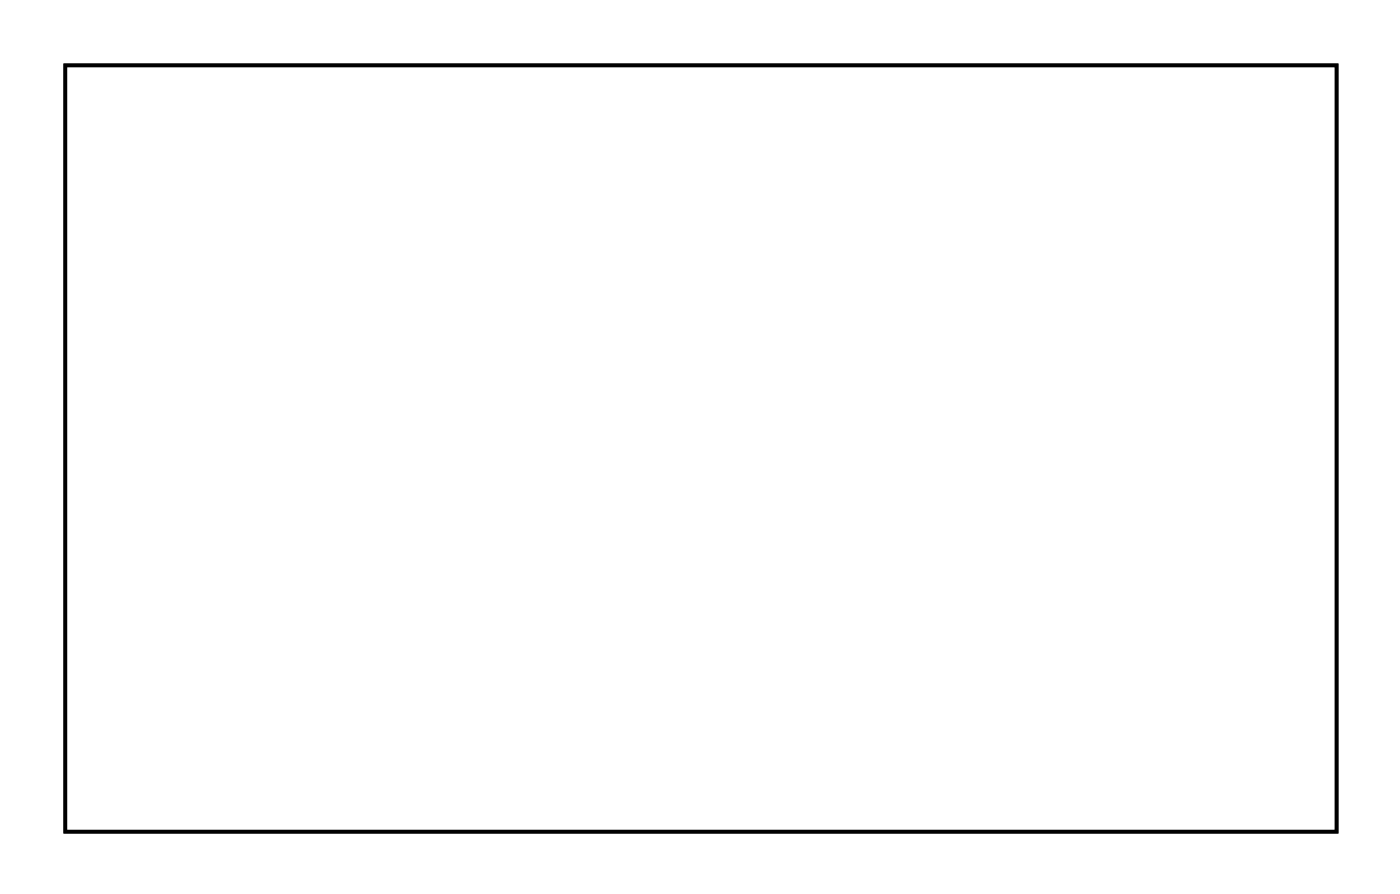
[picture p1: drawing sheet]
<svg xmlns="http://www.w3.org/2000/svg" width="78mm" height="50mm" viewBox="0 0 78 50" stroke-linecap="round" stroke-linejoin="round" font-family="sans-serif">
<path d="M3.6 3.6h70.8v42.7h-70.8z" fill="none" stroke="#000" stroke-width=".2"/>
<path d="M3.6 3.6h70.8v42.7h-70.8zM3.6 3.6v42.7h70.8v-42.7z" fill="#000"/>
<circle cx="8.8" cy="40.5" r=".67" fill="#fff"/>
<circle cx="8.8" cy="40.5" r=".67" fill="none" stroke="#fff" stroke-width=".69" stroke-linecap="butt"/>
<path d="M8.2 39.8h1.3v1.3h-1.3z" fill="#fff"/>
<path d="M8.2 39.8h1.3v1.3h-1.3z" fill="none" stroke="#fff" stroke-width=".69" stroke-linecap="butt"/>
<circle cx="11.4" cy="40.5" r=".67" fill="#fff"/>
<circle cx="11.4" cy="40.5" r=".67" fill="none" stroke="#fff" stroke-width=".69" stroke-linecap="butt"/>
<circle cx="13.9" cy="40.5" r=".67" fill="#fff"/>
<circle cx="13.9" cy="40.5" r=".67" fill="none" stroke="#fff" stroke-width=".69" stroke-linecap="butt"/>
<circle cx="16.5" cy="40.5" r=".67" fill="#fff"/>
<circle cx="16.5" cy="40.5" r=".67" fill="none" stroke="#fff" stroke-width=".69" stroke-linecap="butt"/>
<circle cx="19" cy="40.5" r=".67" fill="#fff"/>
<circle cx="19" cy="40.5" r=".67" fill="none" stroke="#fff" stroke-width=".69" stroke-linecap="butt"/>
<circle cx="21.5" cy="40.5" r=".67" fill="#fff"/>
<circle cx="21.5" cy="40.5" r=".67" fill="none" stroke="#fff" stroke-width=".69" stroke-linecap="butt"/>
<circle cx="24.1" cy="40.5" r=".67" fill="#fff"/>
<circle cx="24.1" cy="40.5" r=".67" fill="none" stroke="#fff" stroke-width=".69" stroke-linecap="butt"/>
<circle cx="26.6" cy="40.5" r=".67" fill="#fff"/>
<circle cx="26.6" cy="40.5" r=".67" fill="none" stroke="#fff" stroke-width=".69" stroke-linecap="butt"/>
<circle cx="29.2" cy="40.5" r=".67" fill="#fff"/>
<circle cx="29.2" cy="40.5" r=".67" fill="none" stroke="#fff" stroke-width=".69" stroke-linecap="butt"/>
<circle cx="31.7" cy="40.5" r=".67" fill="#fff"/>
<circle cx="31.7" cy="40.5" r=".67" fill="none" stroke="#fff" stroke-width=".69" stroke-linecap="butt"/>
<circle cx="34.2" cy="40.5" r=".67" fill="#fff"/>
<circle cx="34.2" cy="40.5" r=".67" fill="none" stroke="#fff" stroke-width=".69" stroke-linecap="butt"/>
<circle cx="36.8" cy="40.5" r=".67" fill="#fff"/>
<circle cx="36.8" cy="40.5" r=".67" fill="none" stroke="#fff" stroke-width=".69" stroke-linecap="butt"/>
<circle cx="39.3" cy="40.5" r=".67" fill="#fff"/>
<circle cx="39.3" cy="40.5" r=".67" fill="none" stroke="#fff" stroke-width=".69" stroke-linecap="butt"/>
<circle cx="41.9" cy="40.5" r=".67" fill="#fff"/>
<circle cx="41.9" cy="40.5" r=".67" fill="none" stroke="#fff" stroke-width=".69" stroke-linecap="butt"/>
<circle cx="44.4" cy="40.5" r=".67" fill="#fff"/>
<circle cx="44.4" cy="40.5" r=".67" fill="none" stroke="#fff" stroke-width=".69" stroke-linecap="butt"/>
<circle cx="8.8" cy="25.2" r=".67" fill="#fff"/>
<circle cx="8.8" cy="25.2" r=".67" fill="none" stroke="#fff" stroke-width=".69" stroke-linecap="butt"/>
<circle cx="11.4" cy="25.2" r=".67" fill="#fff"/>
<circle cx="11.4" cy="25.2" r=".67" fill="none" stroke="#fff" stroke-width=".69" stroke-linecap="butt"/>
<circle cx="13.9" cy="25.2" r=".67" fill="#fff"/>
<circle cx="13.9" cy="25.2" r=".67" fill="none" stroke="#fff" stroke-width=".69" stroke-linecap="butt"/>
<circle cx="16.5" cy="25.2" r=".67" fill="#fff"/>
<circle cx="16.5" cy="25.2" r=".67" fill="none" stroke="#fff" stroke-width=".69" stroke-linecap="butt"/>
<circle cx="19" cy="25.2" r=".67" fill="#fff"/>
<circle cx="19" cy="25.2" r=".67" fill="none" stroke="#fff" stroke-width=".69" stroke-linecap="butt"/>
<circle cx="21.5" cy="25.2" r=".67" fill="#fff"/>
<circle cx="21.5" cy="25.2" r=".67" fill="none" stroke="#fff" stroke-width=".69" stroke-linecap="butt"/>
<circle cx="24.1" cy="25.2" r=".67" fill="#fff"/>
<circle cx="24.1" cy="25.2" r=".67" fill="none" stroke="#fff" stroke-width=".69" stroke-linecap="butt"/>
<circle cx="26.6" cy="25.2" r=".67" fill="#fff"/>
<circle cx="26.6" cy="25.2" r=".67" fill="none" stroke="#fff" stroke-width=".69" stroke-linecap="butt"/>
<circle cx="29.2" cy="25.2" r=".67" fill="#fff"/>
<circle cx="29.2" cy="25.2" r=".67" fill="none" stroke="#fff" stroke-width=".69" stroke-linecap="butt"/>
<circle cx="31.7" cy="25.2" r=".67" fill="#fff"/>
<circle cx="31.7" cy="25.2" r=".67" fill="none" stroke="#fff" stroke-width=".69" stroke-linecap="butt"/>
<circle cx="34.2" cy="25.2" r=".67" fill="#fff"/>
<circle cx="34.2" cy="25.2" r=".67" fill="none" stroke="#fff" stroke-width=".69" stroke-linecap="butt"/>
<circle cx="36.8" cy="25.2" r=".67" fill="#fff"/>
<circle cx="36.8" cy="25.2" r=".67" fill="none" stroke="#fff" stroke-width=".69" stroke-linecap="butt"/>
<circle cx="39.3" cy="25.2" r=".67" fill="#fff"/>
<circle cx="39.3" cy="25.2" r=".67" fill="none" stroke="#fff" stroke-width=".69" stroke-linecap="butt"/>
<circle cx="41.9" cy="25.2" r=".67" fill="#fff"/>
<circle cx="41.9" cy="25.2" r=".67" fill="none" stroke="#fff" stroke-width=".69" stroke-linecap="butt"/>
<circle cx="44.4" cy="25.2" r=".67" fill="#fff"/>
<circle cx="44.4" cy="25.2" r=".67" fill="none" stroke="#fff" stroke-width=".69" stroke-linecap="butt"/>
<circle cx="24.1" cy="44.1" r=".45" fill="#fff"/>
<circle cx="24.1" cy="44.1" r=".45" fill="none" stroke="#fff" stroke-width=".58"/>
<circle cx="22" cy="44.1" r=".45" fill="#fff"/>
<circle cx="22" cy="44.1" r=".45" fill="none" stroke="#fff" stroke-width=".58"/>
<circle cx="20" cy="44.1" r=".45" fill="#fff"/>
<circle cx="20" cy="44.1" r=".45" fill="none" stroke="#fff" stroke-width=".58"/>
<circle cx="18" cy="44.1" r=".45" fill="#fff"/>
<circle cx="18" cy="44.1" r=".45" fill="none" stroke="#fff" stroke-width=".58"/>
<circle cx="26.1" cy="44.1" r=".45" fill="#fff"/>
<circle cx="26.1" cy="44.1" r=".45" fill="none" stroke="#fff" stroke-width=".58"/>
<circle cx="24.1" cy="44.1" r=".45" fill="#fff"/>
<circle cx="24.1" cy="44.1" r=".45" fill="none" stroke="#fff" stroke-width=".58"/>
<circle cx="11.4" cy="15.1" r=".64" fill="#fff"/>
<circle cx="11.4" cy="15.1" r=".64" fill="none" stroke="#fff" stroke-width=".71" stroke-linecap="butt"/>
<circle cx="13.9" cy="15.1" r=".64" fill="#fff"/>
<circle cx="13.9" cy="15.1" r=".64" fill="none" stroke="#fff" stroke-width=".71" stroke-linecap="butt"/>
<circle cx="16.5" cy="15.1" r=".64" fill="#fff"/>
<circle cx="16.5" cy="15.1" r=".64" fill="none" stroke="#fff" stroke-width=".71" stroke-linecap="butt"/>
<circle cx="19" cy="15.1" r=".64" fill="#fff"/>
<circle cx="19" cy="15.1" r=".64" fill="none" stroke="#fff" stroke-width=".71" stroke-linecap="butt"/>
<circle cx="19" cy="7.4" r=".64" fill="#fff"/>
<circle cx="19" cy="7.4" r=".64" fill="none" stroke="#fff" stroke-width=".71" stroke-linecap="butt"/>
<circle cx="16.5" cy="7.4" r=".64" fill="#fff"/>
<circle cx="16.5" cy="7.4" r=".64" fill="none" stroke="#fff" stroke-width=".71" stroke-linecap="butt"/>
<circle cx="13.9" cy="7.4" r=".64" fill="#fff"/>
<circle cx="13.9" cy="7.4" r=".64" fill="none" stroke="#fff" stroke-width=".71" stroke-linecap="butt"/>
<circle cx="11.4" cy="7.4" r=".64" fill="#fff"/>
<circle cx="11.4" cy="7.4" r=".64" fill="none" stroke="#fff" stroke-width=".71" stroke-linecap="butt"/>
<path d="M13 43.2h1.8v1.8h-1.8z" fill="#fff"/>
<path d="M13 43.2h1.8v1.8h-1.8z" fill="none" stroke="#fff" stroke-width=".76" stroke-linecap="butt"/>
<circle cx="13.9" cy="44.1" r=".91" fill="#fff"/>
<circle cx="13.9" cy="44.1" r=".91" fill="none" stroke="#fff" stroke-width=".76" stroke-linecap="butt"/>
<circle cx="6.3" cy="44.1" r=".91" fill="#fff"/>
<circle cx="6.3" cy="44.1" r=".91" fill="none" stroke="#fff" stroke-width=".76" stroke-linecap="butt"/>
<circle cx="46" cy="39" r=".69" fill="#fff"/>
<circle cx="46" cy="39" r=".69" fill="none" stroke="#fff" stroke-width=".74" stroke-linecap="butt"/>
<circle cx="46" cy="31.4" r=".69" fill="#fff"/>
<circle cx="46" cy="31.4" r=".69" fill="none" stroke="#fff" stroke-width=".74" stroke-linecap="butt"/>
<circle cx="59.6" cy="19.6" r=".69" fill="#fff"/>
<circle cx="59.6" cy="19.6" r=".69" fill="none" stroke="#fff" stroke-width=".74" stroke-linecap="butt"/>
<circle cx="67.2" cy="19.6" r=".69" fill="#fff"/>
<circle cx="67.2" cy="19.6" r=".69" fill="none" stroke="#fff" stroke-width=".74" stroke-linecap="butt"/>
<circle cx="6.3" cy="15.1" r=".74" fill="#fff"/>
<circle cx="6.3" cy="15.1" r=".74" fill="none" stroke="#fff" stroke-width=".76" stroke-linecap="butt"/>
<circle cx="6.3" cy="17.6" r=".74" fill="#fff"/>
<circle cx="6.3" cy="17.6" r=".74" fill="none" stroke="#fff" stroke-width=".76" stroke-linecap="butt"/>
<circle cx="22.9" cy="5.6" r=".7" fill="#fff"/>
<circle cx="22.9" cy="5.6" r=".7" fill="none" stroke="#fff" stroke-width=".76" stroke-linecap="butt"/>
<circle cx="33.1" cy="5.6" r=".7" fill="#fff"/>
<circle cx="33.1" cy="5.6" r=".7" fill="none" stroke="#fff" stroke-width=".76" stroke-linecap="butt"/>
<circle cx="11.4" cy="17.6" r=".7" fill="#fff"/>
<circle cx="11.4" cy="17.6" r=".7" fill="none" stroke="#fff" stroke-width=".76" stroke-linecap="butt"/>
<circle cx="21.5" cy="17.6" r=".7" fill="#fff"/>
<circle cx="21.5" cy="17.6" r=".7" fill="none" stroke="#fff" stroke-width=".76" stroke-linecap="butt"/>
<circle cx="24.1" cy="10" r=".74" fill="#fff"/>
<circle cx="24.1" cy="10" r=".74" fill="none" stroke="#fff" stroke-width=".76" stroke-linecap="butt"/>
<circle cx="24.1" cy="12.5" r=".74" fill="#fff"/>
<circle cx="24.1" cy="12.5" r=".74" fill="none" stroke="#fff" stroke-width=".76" stroke-linecap="butt"/>
<circle cx="6.3" cy="7.4" r=".74" fill="#fff"/>
<circle cx="6.3" cy="7.4" r=".74" fill="none" stroke="#fff" stroke-width=".76" stroke-linecap="butt"/>
<circle cx="6.3" cy="10" r=".74" fill="#fff"/>
<circle cx="6.3" cy="10" r=".74" fill="none" stroke="#fff" stroke-width=".76" stroke-linecap="butt"/>
<circle cx="8.8" cy="22.5" r=".74" fill="#fff"/>
<circle cx="8.8" cy="22.5" r=".74" fill="none" stroke="#fff" stroke-width=".76" stroke-linecap="butt"/>
<circle cx="11.4" cy="22.5" r=".74" fill="#fff"/>
<circle cx="11.4" cy="22.5" r=".74" fill="none" stroke="#fff" stroke-width=".76" stroke-linecap="butt"/>
<circle cx="36.8" cy="37.9" r=".35" fill="#fff"/>
<circle cx="36.8" cy="37.9" r=".35" fill="none" stroke="#fff" stroke-width=".55"/>
<circle cx="54.1" cy="27.2" r=".58" fill="#fff"/>
<circle cx="54.1" cy="27.2" r=".58" fill="none" stroke="#fff" stroke-width=".6"/>
<path d="M53.6 26.6h1.1v1.2h-1.1z" fill="#fff"/>
<path d="M53.6 26.6h1.1v1.2h-1.1z" fill="none" stroke="#fff" stroke-width=".6"/>
<circle cx="54.1" cy="21.2" r=".58" fill="#fff"/>
<circle cx="54.1" cy="21.2" r=".58" fill="none" stroke="#fff" stroke-width=".6"/>
<circle cx="54.1" cy="23.2" r=".58" fill="#fff"/>
<circle cx="54.1" cy="23.2" r=".58" fill="none" stroke="#fff" stroke-width=".6"/>
<circle cx="54.1" cy="25.2" r=".58" fill="#fff"/>
<circle cx="54.1" cy="25.2" r=".58" fill="none" stroke="#fff" stroke-width=".6"/>
<circle cx="33.9" cy="19.3" r="1.1" fill="#fff"/>
<circle cx="33.9" cy="19.3" r="1.1" fill="none" stroke="#fff" stroke-width=".25"/>
<circle cx="26.6" cy="37.9" r=".35" fill="#fff"/>
<circle cx="26.6" cy="37.9" r=".35" fill="none" stroke="#fff" stroke-width=".55"/>
<circle cx="45.7" cy="23.1" r=".35" fill="#fff"/>
<circle cx="45.7" cy="23.1" r=".35" fill="none" stroke="#fff" stroke-width=".55"/>
<circle cx="70.1" cy="31.7" r="1.1" fill="#fff"/>
<circle cx="70.1" cy="31.7" r="1.1" fill="none" stroke="#fff" stroke-width=".25"/>
<circle cx="69.4" cy="14.9" r="1.1" fill="#fff"/>
<circle cx="69.4" cy="14.9" r="1.1" fill="none" stroke="#fff" stroke-width=".25"/>
<circle cx="57.9" cy="40.5" r=".74" fill="#fff"/>
<circle cx="57.9" cy="40.5" r=".74" fill="none" stroke="#fff" stroke-width=".76" stroke-linecap="butt"/>
<circle cx="60.4" cy="40.5" r=".74" fill="#fff"/>
<circle cx="60.4" cy="40.5" r=".74" fill="none" stroke="#fff" stroke-width=".76" stroke-linecap="butt"/>
</svg>
